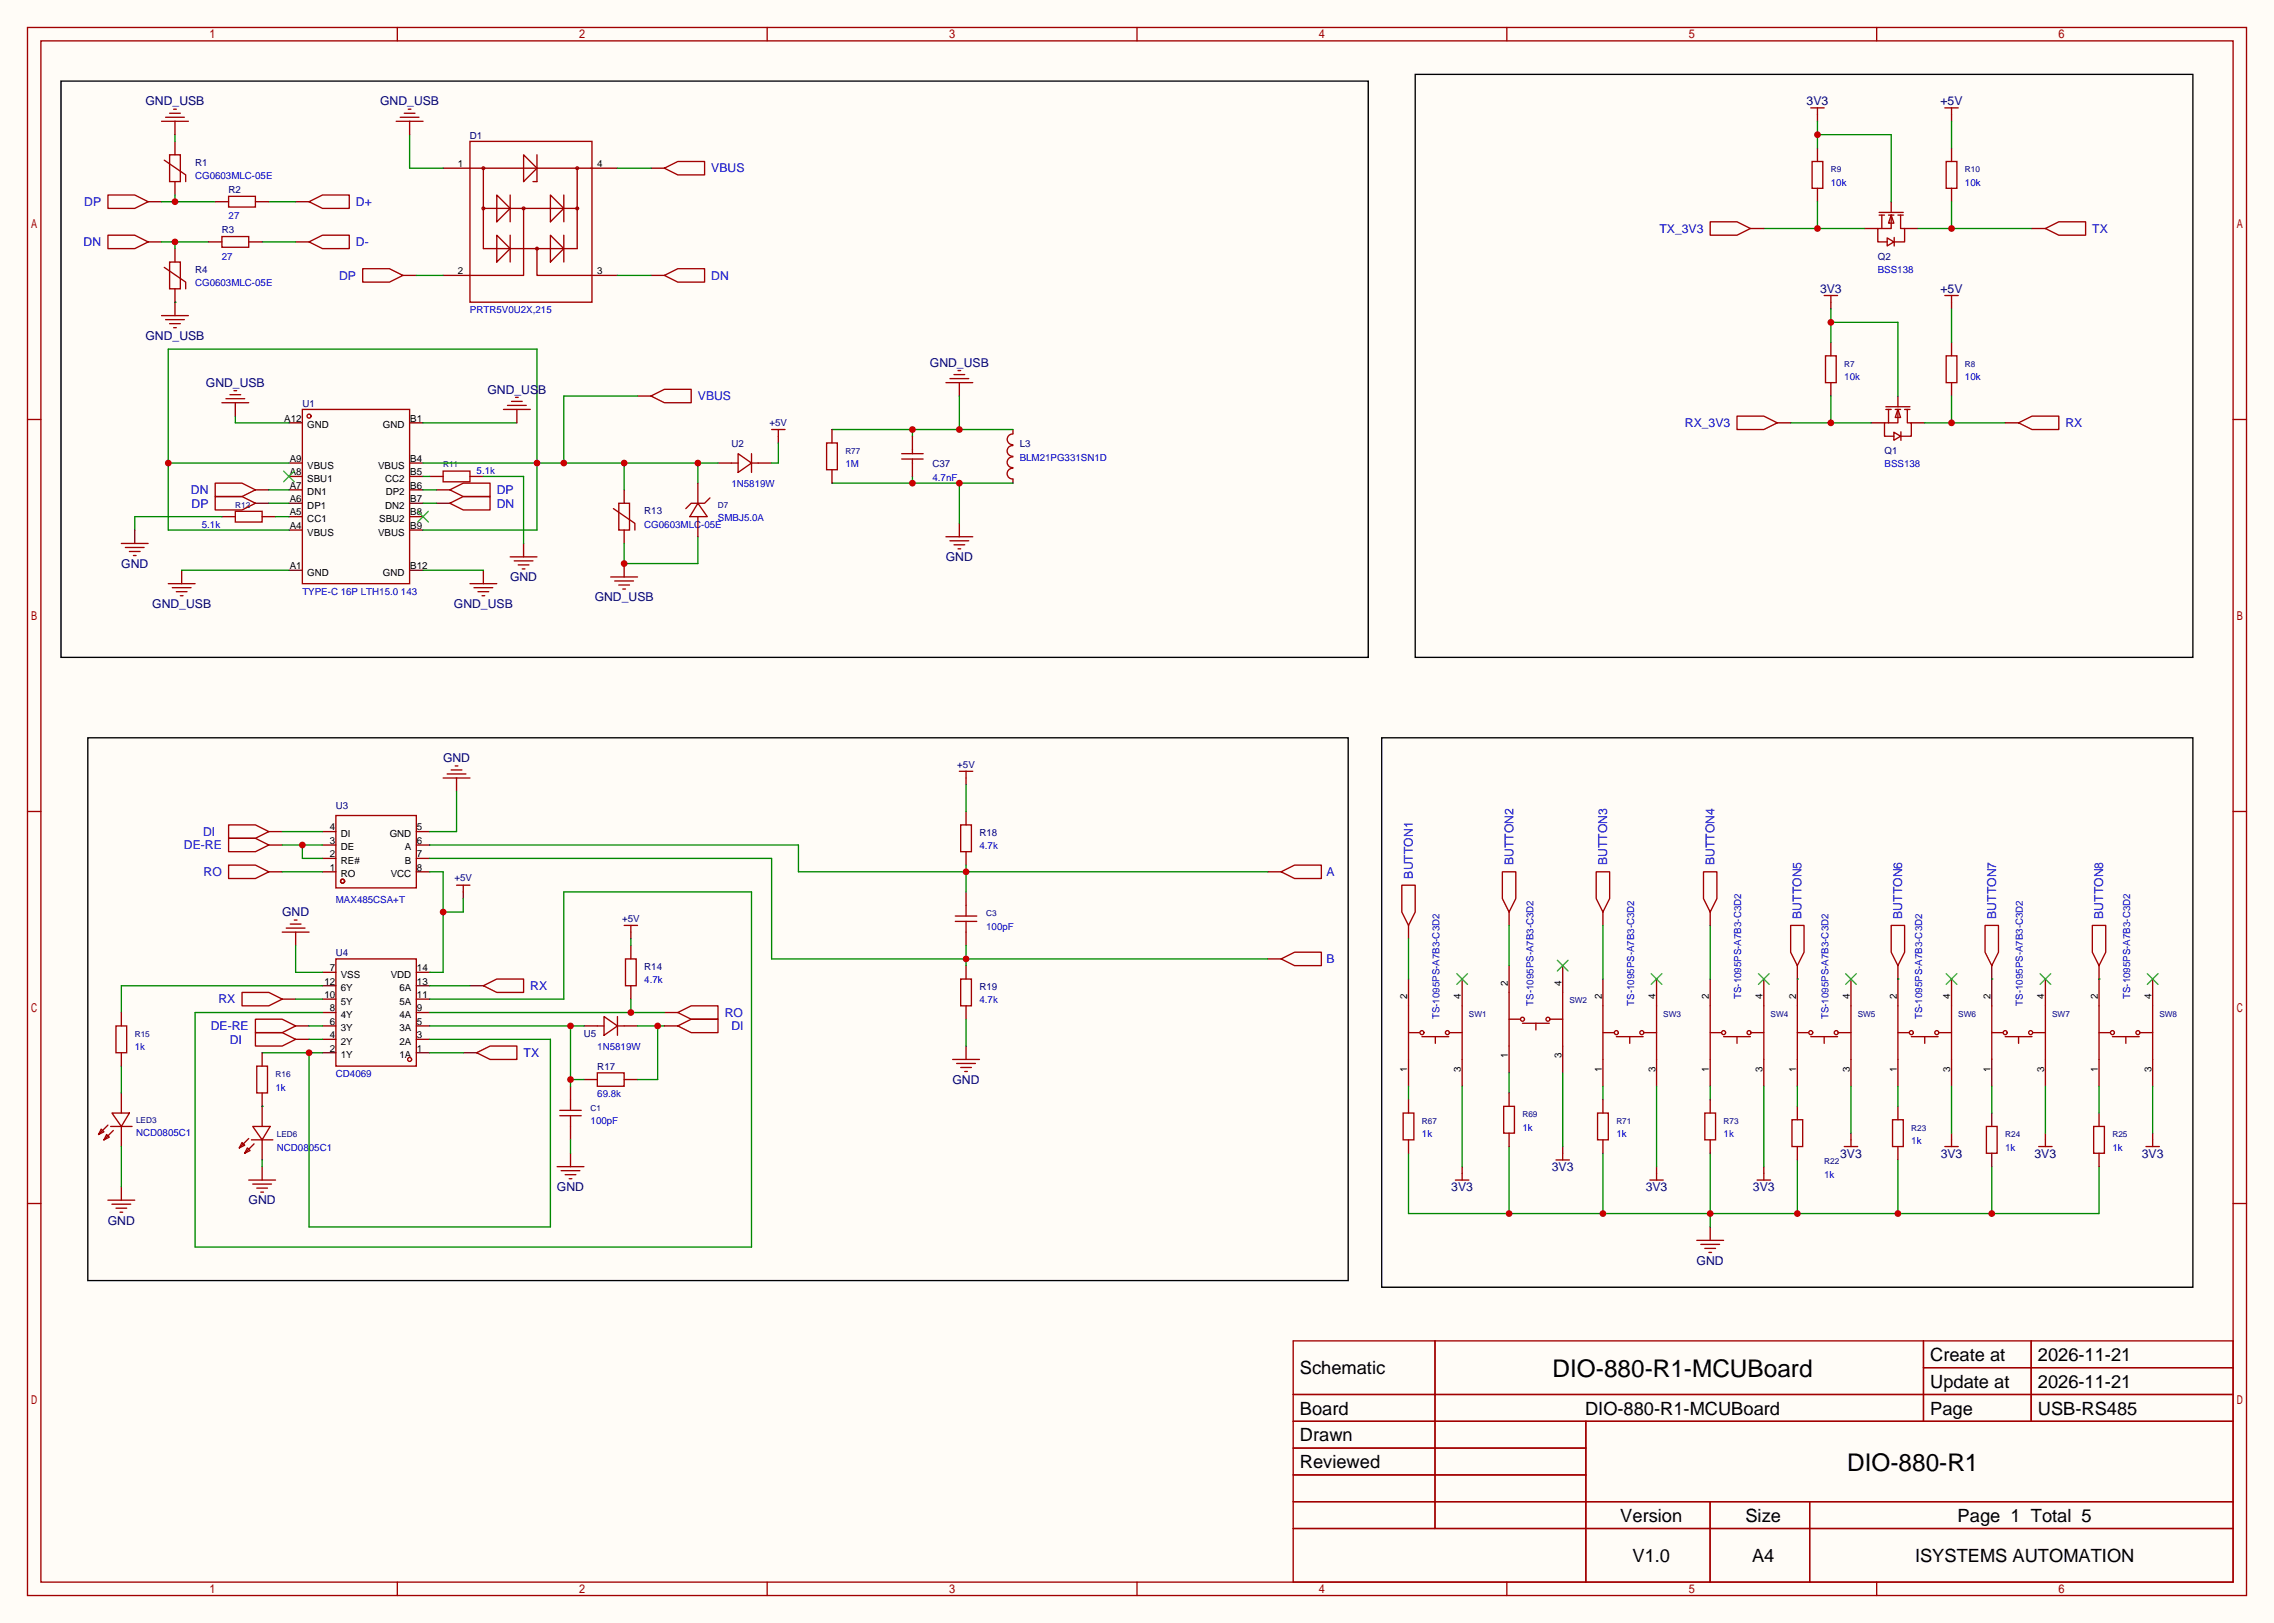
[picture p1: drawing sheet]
<svg xmlns="http://www.w3.org/2000/svg" width="431mm" height="308mm" viewBox="0 0 431 308" stroke-linecap="round" stroke-linejoin="round" font-family="sans-serif">
<defs><g id="words">
<g font-size="4.6">
<text x="294.1" y="261.1">DIO-880-R1-MCUBoard</text>
<text x="349.9" y="278.8">DIO-880-R1</text>
</g>
<g font-size="3.5">
<text x="365.7" y="257.9">Create at</text>
<text x="386.1" y="257.9">2026-11-21</text>
<text x="246.3" y="260.5">Schematic</text>
<text x="365.7" y="263">Update at</text>
<text x="386.1" y="263">2026-11-21</text>
<text x="246.3" y="268.1">Board</text>
<text x="300.3" y="268.1">DIO-880-R1-MCUBoard</text>
<text x="365.7" y="268.1">Page</text>
<text x="386.1" y="268.1">USB-RS485</text>
<text x="246.3" y="273.2">Drawn</text>
<text x="246.3" y="278.3">Reviewed</text>
<text x="307" y="288.4">Version</text>
<text x="330.7" y="288.4">Size</text>
<text x="370.9" y="288.4">Page 1 Total 5</text>
<text x="309.3" y="296">V1.0</text>
<text x="331.9" y="296">A4</text>
<text x="362.8" y="296">ISYSTEMS AUTOMATION</text>
</g>
<g font-size="2.3" fill="#000080">
<text x="27.6" y="20">GND_USB</text>
<text x="72" y="20">GND_USB</text>
<text x="342.2" y="20">3V3</text>
<text x="367.6" y="20">+5V</text>
<text x="344.8" y="55.5">3V3</text>
<text x="367.6" y="55.5">+5V</text>
<text x="27.6" y="64.4">GND_USB</text>
<text x="176.2" y="69.5">GND_USB</text>
<text x="39" y="73.3">GND_USB</text>
<text x="92.3" y="74.6">GND_USB</text>
<text x="23" y="107.6">GND</text>
<text x="179.2" y="106.3">GND</text>
<text x="96.6" y="110.2">GND</text>
<text x="112.7" y="114">GND_USB</text>
<text x="28.8" y="115.2">GND_USB</text>
<text x="86" y="115.2">GND_USB</text>
<text x="83.9" y="144.4">GND</text>
<text x="53.4" y="173.7">GND</text>
<text x="180.4" y="205.4">GND</text>
<text x="294" y="221.9">3V3</text>
<text x="348.6" y="219.4">3V3</text>
<text x="367.6" y="219.4">3V3</text>
<text x="385.4" y="219.4">3V3</text>
<text x="405.7" y="219.4">3V3</text>
<text x="105.5" y="225.7">GND</text>
<text x="274.9" y="225.7">3V3</text>
<text x="311.8" y="225.7">3V3</text>
<text x="332.1" y="225.7">3V3</text>
<text x="20.4" y="232.1">GND</text>
<text x="47.1" y="228.3">GND</text>
<text x="321.4" y="239.7">GND</text>
</g>
<g font-size="2.3" fill="#00f">
<text x="134.7" y="32.7">VBUS</text>
<text x="16" y="39">DP</text>
<text x="67.4" y="39">D+</text>
<text x="15.8" y="46.7">DN</text>
<text x="67.4" y="46.7">D-</text>
<text x="314.4" y="44.1">TX_3V3</text>
<text x="396.4" y="44.1">TX</text>
<text x="64.2" y="53">DP</text>
<text x="134.7" y="53">DN</text>
<text x="132.2" y="75.9">VBUS</text>
<text x="319.2" y="80.9">RX_3V3</text>
<text x="391.3" y="80.9">RX</text>
<text x="36.2" y="93.6">DN</text>
<text x="94.1" y="93.6">DP</text>
<text x="36.3" y="96.2">DP</text>
<text x="94.1" y="96.2">DN</text>
<text x="34.9" y="161">DE-RE</text>
<text x="38.5" y="158.4">DI</text>
<text x="38.6" y="166">RO</text>
<text x="251.3" y="166">A</text>
<text x="267.6" y="166.5" transform="rotate(-90 267.6 166.5)">BUTTON1</text>
<text x="286.7" y="164" transform="rotate(-90 286.7 164)">BUTTON2</text>
<text x="304.5" y="164" transform="rotate(-90 304.5 164)">BUTTON3</text>
<text x="324.8" y="164" transform="rotate(-90 324.8 164)">BUTTON4</text>
<text x="341.3" y="174.1" transform="rotate(-90 341.3 174.1)">BUTTON5</text>
<text x="360.3" y="174.1" transform="rotate(-90 360.3 174.1)">BUTTON6</text>
<text x="378.1" y="174.1" transform="rotate(-90 378.1 174.1)">BUTTON7</text>
<text x="398.4" y="174.1" transform="rotate(-90 398.4 174.1)">BUTTON8</text>
<text x="251.3" y="182.5">B</text>
<text x="41.4" y="190.2">RX</text>
<text x="100.5" y="187.6">RX</text>
<text x="39.9" y="195.2">DE-RE</text>
<text x="43.5" y="197.8">DI</text>
<text x="137.3" y="192.7">RO</text>
<text x="138.6" y="195.2">DI</text>
<text x="99.2" y="200.3">TX</text>
</g>
<g font-size="1.8" fill="#000080">
<text x="89" y="26.3">D1</text>
<text x="37" y="31.4">R1</text>
<text x="43.3" y="36.5">R2</text>
<text x="42" y="44.1">R3</text>
<text x="37" y="51.7">R4</text>
<text x="355.7" y="49.2">Q2</text>
<text x="57.3" y="77.1">U1</text>
<text x="145.8" y="80.7">+5V</text>
<text x="138.6" y="84.8">U2</text>
<text x="176.7" y="88.6">C37</text>
<text x="193.2" y="84.8">L3</text>
<text x="357" y="86">Q1</text>
<text x="122" y="97.5">R13</text>
<text x="181.3" y="145.5">+5V</text>
<text x="63.6" y="153.3">U3</text>
<text x="185.5" y="158.4">R18</text>
<text x="86.1" y="167.1">+5V</text>
<text x="117.8" y="174.7">+5V</text>
<text x="63.6" y="181.3">U4</text>
<text x="122" y="183.8">R14</text>
<text x="185.5" y="187.6">R19</text>
<text x="110.6" y="196.5">U5</text>
<text x="113.2" y="202.9">R17</text>
</g>
<g font-size="1.8" fill="#00f">
<text x="37" y="34">CG0603MLC-05E</text>
<text x="346.8" y="35.2">10k</text>
<text x="372.2" y="35.2">10k</text>
<text x="43.3" y="41.6">27</text>
<text x="42" y="49.2">27</text>
<text x="355.7" y="51.7">BSS138</text>
<text x="37" y="54.3">CG0603MLC-05E</text>
<text x="89" y="59.4">PRTR5V0U2X,215</text>
<text x="349.4" y="72.1">10k</text>
<text x="372.2" y="72.1">10k</text>
<text x="90.3" y="89.8">5.1k</text>
<text x="160.1" y="88.6">1M</text>
<text x="193.2" y="87.3">BLM21PG331SN1D</text>
<text x="357" y="88.6">BSS138</text>
<text x="138.6" y="92.4">1N5819W</text>
<text x="176.7" y="91.1">4.7nF</text>
<text x="38.2" y="100">5.1k</text>
<text x="122" y="100">CG0603MLC-05E</text>
<text x="136" y="98.7">SMBJ5.0A</text>
<text x="57.3" y="112.7">TYPE-C 16P LTH15.0 143</text>
<text x="185.5" y="161">4.7k</text>
<text x="63.6" y="171.1">MAX485CSA+T</text>
<text x="186.8" y="176.2">100pF</text>
<text x="122" y="186.4">4.7k</text>
<text x="185.5" y="190.2">4.7k</text>
<text x="290.5" y="190.6" transform="rotate(-90 290.5 190.6)">TS-1095PS-A7B3-C3D2</text>
<text x="309.5" y="190.6" transform="rotate(-90 309.5 190.6)">TS-1095PS-A7B3-C3D2</text>
<text x="329.9" y="189.4" transform="rotate(-90 329.9 189.4)">TS-1095PS-A7B3-C3D2</text>
<text x="383.2" y="190.6" transform="rotate(-90 383.2 190.6)">TS-1095PS-A7B3-C3D2</text>
<text x="403.5" y="189.4" transform="rotate(-90 403.5 189.4)">TS-1095PS-A7B3-C3D2</text>
<text x="272.7" y="193.2" transform="rotate(-90 272.7 193.2)">TS-1095PS-A7B3-C3D2</text>
<text x="346.4" y="193.2" transform="rotate(-90 346.4 193.2)">TS-1095PS-A7B3-C3D2</text>
<text x="364.2" y="193.2" transform="rotate(-90 364.2 193.2)">TS-1095PS-A7B3-C3D2</text>
<text x="25.5" y="199.1">1k</text>
<text x="113.2" y="199.1">1N5819W</text>
<text x="52.2" y="206.7">1k</text>
<text x="63.6" y="204.1">CD4069</text>
<text x="113.2" y="207.9">69.8k</text>
<text x="25.8" y="215.3">NCD0805C1</text>
<text x="111.9" y="213">100pF</text>
<text x="269.4" y="215.6">1k</text>
<text x="288.4" y="214.3">1k</text>
<text x="306.2" y="215.6">1k</text>
<text x="326.5" y="215.6">1k</text>
<text x="52.5" y="218.1">NCD0805C1</text>
<text x="362.1" y="216.8">1k</text>
<text x="379.9" y="218.1">1k</text>
<text x="400.2" y="218.1">1k</text>
<text x="345.6" y="223.2">1k</text>
</g>
<g font-size="1.8">
<text x="86.7" y="31.6">1</text>
<text x="113.2" y="31.6">4</text>
<text x="86.7" y="52">2</text>
<text x="113.2" y="52">3</text>
<text x="53.9" y="79.9">A12</text>
<text x="58.2" y="81.2">GND</text>
<text x="72.6" y="81.2">GND</text>
<text x="77.7" y="79.9">B1</text>
<text x="54.9" y="87.5">A9</text>
<text x="58.2" y="88.8">VBUS</text>
<text x="71.6" y="88.8">VBUS</text>
<text x="77.7" y="87.5">B4</text>
<text x="54.9" y="90.1">A8</text>
<text x="54.9" y="92.6">A7</text>
<text x="54.9" y="95.1">A6</text>
<text x="58.2" y="91.3">SBU1</text>
<text x="58.2" y="93.9">DN1</text>
<text x="73" y="91.3">CC2</text>
<text x="73.1" y="93.9">DP2</text>
<text x="77.7" y="95.1">B7</text>
<text x="77.7" y="92.6">B6</text>
<text x="77.7" y="90.1">B5</text>
<text x="54.9" y="97.7">A5</text>
<text x="54.9" y="100.2">A4</text>
<text x="58.2" y="96.4">DP1</text>
<text x="58.2" y="99">CC1</text>
<text x="58.2" y="101.5">VBUS</text>
<text x="71.6" y="101.5">VBUS</text>
<text x="71.8" y="99">SBU2</text>
<text x="73" y="96.4">DN2</text>
<text x="77.7" y="100.2">B9</text>
<text x="77.7" y="97.7">B8</text>
<text x="54.9" y="107.8">A1</text>
<text x="77.7" y="107.8">B12</text>
<text x="58.2" y="109.1">GND</text>
<text x="72.6" y="109.1">GND</text>
<text x="62.5" y="159.9">3</text>
<text x="62.5" y="157.4">4</text>
<text x="64.6" y="161.2">DE</text>
<text x="64.6" y="158.6">DI</text>
<text x="73.8" y="158.6">GND</text>
<text x="76.7" y="161.2">A</text>
<text x="79" y="157.4">5</text>
<text x="79" y="159.9">6</text>
<text x="62.5" y="165">1</text>
<text x="62.5" y="162.5">2</text>
<text x="64.6" y="166.3">RO</text>
<text x="64.6" y="163.7">RE#</text>
<text x="74" y="166.3">VCC</text>
<text x="76.7" y="163.7">B</text>
<text x="79" y="162.5">7</text>
<text x="79" y="165">8</text>
<text x="62.5" y="184">7</text>
<text x="64.6" y="185.3">VSS</text>
<text x="74" y="185.3">VDD</text>
<text x="79" y="184">14</text>
<text x="61.4" y="186.6">12</text>
<text x="61.4" y="189.1">10</text>
<text x="62.5" y="191.7">8</text>
<text x="64.6" y="187.9">6Y</text>
<text x="64.6" y="190.4">5Y</text>
<text x="75.7" y="187.9">6A</text>
<text x="75.7" y="190.4">5A</text>
<text x="79" y="186.6">13</text>
<text x="79" y="189.1">11</text>
<text x="79" y="191.7">9</text>
<text x="266.6" y="189.4" transform="rotate(-90 266.6 189.4)">2</text>
<text x="276.8" y="189.4" transform="rotate(-90 276.8 189.4)">4</text>
<text x="285.6" y="186.8" transform="rotate(-90 285.6 186.8)">2</text>
<text x="295.8" y="186.8" transform="rotate(-90 295.8 186.8)">4</text>
<text x="303.4" y="189.4" transform="rotate(-90 303.4 189.4)">2</text>
<text x="313.6" y="189.4" transform="rotate(-90 313.6 189.4)">4</text>
<text x="323.7" y="189.4" transform="rotate(-90 323.7 189.4)">2</text>
<text x="333.9" y="189.4" transform="rotate(-90 333.9 189.4)">4</text>
<text x="340.3" y="189.4" transform="rotate(-90 340.3 189.4)">2</text>
<text x="350.4" y="189.4" transform="rotate(-90 350.4 189.4)">4</text>
<text x="359.3" y="189.4" transform="rotate(-90 359.3 189.4)">2</text>
<text x="369.5" y="189.4" transform="rotate(-90 369.5 189.4)">4</text>
<text x="377.1" y="189.4" transform="rotate(-90 377.1 189.4)">2</text>
<text x="387.2" y="189.4" transform="rotate(-90 387.2 189.4)">4</text>
<text x="397.4" y="189.4" transform="rotate(-90 397.4 189.4)">2</text>
<text x="407.6" y="189.4" transform="rotate(-90 407.6 189.4)">4</text>
<text x="62.5" y="194.2">6</text>
<text x="62.5" y="196.7">4</text>
<text x="64.6" y="192.9">4Y</text>
<text x="64.6" y="195.5">3Y</text>
<text x="75.7" y="192.9">4A</text>
<text x="75.7" y="195.5">3A</text>
<text x="79" y="194.2">5</text>
<text x="79" y="196.7">3</text>
<text x="62.5" y="199.3">2</text>
<text x="64.6" y="198">2Y</text>
<text x="64.6" y="200.6">1Y</text>
<text x="75.7" y="198">2A</text>
<text x="75.7" y="200.6">1A</text>
<text x="79" y="199.3">1</text>
<text x="266.6" y="203.1" transform="rotate(-90 266.6 203.1)">1</text>
<text x="276.8" y="203.1" transform="rotate(-90 276.8 203.1)">3</text>
<text x="285.6" y="200.5" transform="rotate(-90 285.6 200.5)">1</text>
<text x="295.8" y="200.5" transform="rotate(-90 295.8 200.5)">3</text>
<text x="303.4" y="203.1" transform="rotate(-90 303.4 203.1)">1</text>
<text x="313.6" y="203.1" transform="rotate(-90 313.6 203.1)">3</text>
<text x="323.7" y="203.1" transform="rotate(-90 323.7 203.1)">1</text>
<text x="333.9" y="203.1" transform="rotate(-90 333.9 203.1)">3</text>
<text x="340.3" y="203.1" transform="rotate(-90 340.3 203.1)">1</text>
<text x="350.4" y="203.1" transform="rotate(-90 350.4 203.1)">3</text>
<text x="359.3" y="203.1" transform="rotate(-90 359.3 203.1)">1</text>
<text x="369.5" y="203.1" transform="rotate(-90 369.5 203.1)">3</text>
<text x="377.1" y="203.1" transform="rotate(-90 377.1 203.1)">1</text>
<text x="387.2" y="203.1" transform="rotate(-90 387.2 203.1)">3</text>
<text x="397.4" y="203.1" transform="rotate(-90 397.4 203.1)">1</text>
<text x="407.6" y="203.1" transform="rotate(-90 407.6 203.1)">3</text>
</g>
<g font-size="1.6" fill="#000080">
<text x="346.8" y="32.7">R9</text>
<text x="372.2" y="32.7">R10</text>
<text x="349.4" y="69.5">R7</text>
<text x="372.2" y="69.5">R8</text>
<text x="83.9" y="88.6">R11</text>
<text x="160.1" y="86">R77</text>
<text x="44.6" y="96.2">R12</text>
<text x="136" y="96.2">D7</text>
<text x="186.8" y="173.7">C3</text>
<text x="297.3" y="190.2">SW2</text>
<text x="25.5" y="196.5">R15</text>
<text x="278.3" y="192.7">SW1</text>
<text x="315.1" y="192.7">SW3</text>
<text x="335.4" y="192.7">SW4</text>
<text x="351.9" y="192.7">SW5</text>
<text x="371" y="192.7">SW6</text>
<text x="388.7" y="192.7">SW7</text>
<text x="409.1" y="192.7">SW8</text>
<text x="52.2" y="204.1">R16</text>
<text x="25.8" y="212.8">LED3</text>
<text x="52.5" y="215.6">LED6</text>
<text x="111.9" y="210.5">C1</text>
<text x="269.4" y="213">R67</text>
<text x="288.4" y="211.8">R69</text>
<text x="306.2" y="213">R71</text>
<text x="326.5" y="213">R73</text>
<text x="362.1" y="214.3">R23</text>
<text x="379.9" y="215.6">R24</text>
<text x="400.2" y="215.6">R25</text>
<text x="345.6" y="220.6">R22</text>
</g>
</g></defs>
<path d="M0 0h430.8v307.6h-430.8z" fill="#fffcf7"/>
<g fill="none" stroke="#a10000" stroke-width=".25">
<path d="M5.2 5.2h420.4v297.2h-420.4zM7.7 7.7h415.3v292.1h-415.3zM75.3 5.2v2.5M145.3 5.2v2.5M215.4 5.2v2.5M285.5 5.2v2.5M355.5 5.2v2.5M5.2 79.5h2.5M423 79.5h2.6M5.2 153.8h2.5M63.6 154.6h15.3v13.7h-15.3zM182 156.3h2v5.1h-2z"/>
<path d="M423 153.8h2.6M86.5 167.8h2.5M87.8 167.8v1.2M242.7 165.2l2.5-1.2h5.1v2.5h-5.1zM63.6 181.7h15.3v20.4h-15.3zM90.3 199.5l2.5-1.3h5.1v2.6h-5.1zM91.6 186.8l2.5-1.3h5.1v2.6h-5.1zM113.2 194.4h1.2M114.4 192.7l2.6 1.7-2.6 1.8zM117 192.7v3.5M117 194.4h1.2M118.5 181.7h2v5.1h-2z"/>
<path d="M182 185.5h2v5.1h-2zM242.7 181.7l2.5-1.2h5.1v2.5h-5.1zM19.2 214l.5 .5-1 .5zM20.2 215l.5 .5-1 .5zM20.4 213.2l-1.7 1.8M21 213.5h4M21.2 210.9h3.3l-1.5 2.6zM21.5 214.2l-1.8 1.8M45.8 216.5l.6 .5-1.1 .6zM46.9 217.6l.5 .5-1 .5zM47.1 215.8l-1.8 1.8M47.6 216h4.1"/>
<path d="M47.9 213.5h3.3l-1.5 2.5zM48.1 216.8l-1.7 1.8M106 211.5h4.1M106 210.4h4.1M108.1 208.4v2M108.1 211.5v2M113.2 203.3h5v2.6h-5zM5.2 228.1h2.5M423 228.1h2.6M245 254.1h178v45.7h-178zM271.8 254.1v35.6M364.4 254.1v15.3"/>
<path d="M364.4 259.2h58.6M384.8 254.1v15.3M245 264.3h178M245 269.4h178M245 274.4h55.4M245 279.5h55.4M300.4 269.4v30.4M75.3 299.8v2.6M145.3 299.8v2.6M215.4 299.8v2.6M245 284.6h178M245 289.7h178"/>
<path d="M285.5 299.8v2.6M324 284.6v15.2M342.8 284.6v15.2M355.5 299.8v2.6"/>
<circle cx="64.9" cy="167" r=".38"/>
<circle cx="77.6" cy="200.8" r=".38"/>
</g>
<path d="M268.1 14.1h147.3v110.5h-147.3z" fill="none" stroke="#000" stroke-width=".25"/>
<g fill="none" stroke="#870000" stroke-width=".25">
<path d="M61.1 157.6h2.5M78.9 157.6h2.5M183 153.8v2.5M61.1 165.2h2.5M61.1 162.7h2.5M61.1 160.1h2.5M78.9 165.2h2.5M78.9 162.7h2.5M78.9 160.1h2.5M87.8 169v1.3M119.5 179.2v2.5M183 161.4v2.6"/>
<path d="M240.2 165.2h2.5M61.1 184.3h2.5M61.1 186.8h2.5M61.1 189.4h2.5M61.1 191.9h2.5M61.1 194.4h2.5M61.1 197h2.5M61.1 199.5h2.5M78.9 184.3h2.5M78.9 186.8h2.5M78.9 189.4h2.5M78.9 191.9h2.5"/>
<path d="M78.9 194.4h2.5M78.9 197h2.5M78.9 199.5h2.5M87.8 199.5h2.5M89 186.8h2.6M110.6 194.4h2.6M118.2 194.4h2.6M119.5 186.8v2.6M183 183v2.5M183 190.6v2.6M240.2 181.7h2.5M23 207.1v3.8"/>
<path d="M23 213.5v3.8M49.7 209.7v3.8M49.7 216v3.8M108.1 205.9v2.5M108.1 213.5v2.5M110.6 204.6h2.6M118.2 204.6h2.6"/>
</g>
<path d="M81.4 165.2h2.5v19.1h-2.5M87.8 170.3v2.5h-3.9M81.4 199.5h6.4M81.4 186.8h7.6" fill="none" stroke="#008700" stroke-width=".25"/>
<circle cx="83.9" cy="172.8" r=".63" fill="#c00"/>
<path d="M81.4 194.4h29.2M108.1 194.4v11.5M108.1 204.6h2.5" fill="none" stroke="#008700" stroke-width=".25"/>
<g fill="#c00">
<circle cx="108.1" cy="194.4" r=".63"/>
<circle cx="108.1" cy="204.6" r=".63"/>
</g>
<path d="M120.8 194.4h5.1M124.6 194.4v10.2h-3.8" fill="none" stroke="#008700" stroke-width=".25"/>
<circle cx="124.6" cy="194.4" r=".63" fill="#c00"/>
<path d="M50.9 157.6h2.6M183 147.4v1.3M50.9 165.2h2.6M50.9 160.1h2.6M183 169v2.6M183 176.7v2.5M183 198.2v2.6" fill="none" stroke="#870000" stroke-width=".25"/>
<g fill="none" stroke="#a10000" stroke-width=".25">
<path d="M43.3 156.3h5.1l2.5 1.3-2.5 1.3h-5.1zM43.3 158.9h5.1l2.5 1.2-2.5 1.3h-5.1zM181.7 146.2h2.6M183 146.2v1.2M43.3 164h5.1l2.5 1.2-2.5 1.3h-5.1zM181 174.6h4M181 173.6h4M183 171.6v2M183 174.6v2.1M180.5 200.8h5M181.2 201.5h3.6M182 202.3h2"/>
<path d="M182.8 203.1h.5"/>
</g>
<path d="M53.5 160.1h7.6M57.3 160.1v2.6h3.8" fill="none" stroke="#008700" stroke-width=".25"/>
<circle cx="57.3" cy="160.1" r=".63" fill="#c00"/>
<path d="M53.5 157.6h7.6M183 148.7v5.1M53.5 165.2h7.6M81.4 191.9h44.5M119.5 189.4v2.5" fill="none" stroke="#008700" stroke-width=".25"/>
<path d="M125.9 194.4h2.5M125.9 191.9h2.5" fill="none" stroke="#870000" stroke-width=".25"/>
<path d="M128.4 194.4l2.5-1.2h5.1v2.5h-5.1zM128.4 191.9l2.5-1.3h5.1v2.6h-5.1z" fill="none" stroke="#a10000" stroke-width=".25"/>
<circle cx="119.5" cy="191.9" r=".63" fill="#c00"/>
<path d="M119.5 176.7v1.2" fill="none" stroke="#870000" stroke-width=".25"/>
<path d="M118.2 175.4h2.6M119.5 175.4v1.3" fill="none" stroke="#a10000" stroke-width=".25"/>
<path d="M81.4 162.7h64.8v19h94M183 179.2v3.8M183 193.2v5" fill="none" stroke="#008700" stroke-width=".25"/>
<circle cx="183" cy="181.7" r=".63" fill="#c00"/>
<path d="M119.5 177.9v1.3M49.7 199.5h11.4M56 189.4h5.1M61.1 186.8h-38.1v5.1M81.4 189.4h25.4v-20.4h35.6v67.3h-105.4v-44.4h24.1M81.4 197h22.9v35.5h-45.8v-33M23 202.1v5M23 217.3v7.6M108.1 216v2.6" fill="none" stroke="#008700" stroke-width=".25"/>
<path d="M53.5 189.4h2.5M108.1 218.6v2.5M23 224.9v2.6" fill="none" stroke="#870000" stroke-width=".25"/>
<path d="M45.8 188.1h5.1l2.6 1.3-2.6 1.2h-5.1zM20.4 227.5h5.1M21.2 228.2h3.6M22 229h2M22.7 229.7h.5M105.5 221.1h5.1M106.3 221.9h3.6M107.1 222.6h2M107.8 223.4h.5" fill="none" stroke="#a10000" stroke-width=".25"/>
<circle cx="58.5" cy="199.5" r=".63" fill="#c00"/>
<g fill="none" stroke="#870000" stroke-width=".25">
<path d="M33.1 26.8v2.5M33.1 34.4v2.6M83.9 31.9h5.1M111.9 31.9h5.1M33.1 47.1v2.6M33.1 54.7v2.6M83.9 52.2h5.1M111.9 52.2h5.1M120.8 75.1h2.5M42 97.9h2.6M49.7 97.9h2.5M54.7 80.1h2.6"/>
<path d="M54.7 87.8h2.6M54.7 90.3h2.6M54.7 92.8h2.6M54.7 95.4h2.6M54.7 97.9h2.6M77.6 80.1h2.5M77.6 87.8h2.5M77.6 90.3h2.5M77.6 92.8h2.5M77.6 95.4h2.5M77.6 97.9h2.5M81.4 90.3h2.5"/>
<path d="M89 90.3h2.6M118.2 92.8v2.6M136 87.8h2.6M143.6 87.8h2.6M147.4 82.7v1.2M54.7 100.5h2.6M54.7 108.1h2.6M77.6 100.5h2.5M77.6 108.1h2.5M118.2 100.5v2.5M86.5 147.4v2.6M56 176.7v2.5"/>
<path d="M56 197h2.5M56 194.4h2.5M49.7 221.1v2.5"/>
</g>
<g fill="none" stroke="#a10000" stroke-width=".25">
<path d="M31.1 30.4l4.1 2.7v1.3M32.1 29.3h2.1v5.1h-2.1zM89 26.8h23.1v30.5h-23.1zM89 31.9h22.9M91.6 39.5h17.7M91.6 31.9v15.2h17.7v-15.2M94.1 37l2.5 2.5-2.5 2.5zM96.6 37v5M99.2 29.3l2.5 2.6-2.5 2.5zM99.2 39.5v12.7h-10.2M101.7 29.3v5.1h-.7M104.3 37l2.5 2.5-2.5 2.5z"/>
<path d="M106.8 37v5M31.1 50.7l4.1 2.8v1.2M32.1 49.7h2.1v5h-2.1zM94.1 44.6l2.5 2.5-2.5 2.6zM96.6 44.6v5.1M101.7 47.1v5.1h10.2M104.3 44.6l2.5 2.5-2.5 2.6zM106.8 44.6v5.1M57.3 77.6h20.3v33h-20.3zM123.3 75.1l2.6-1.3h5v2.5h-5zM44.6 96.9h5.1v2h-5.1zM83.9 89.3h5.1v2h-5.1z"/>
<path d="M116.2 96.4l4.1 2.8v1.3M117.2 95.4h2.1v5.1h-2.1zM138.6 87.8h1.2M139.8 86l2.6 1.8-2.6 1.7zM142.4 86v3.5M142.4 87.8h1.2M146.2 81.4h2.5M147.4 81.4v1.3M83.9 147.4h5.1M84.7 146.7h3.6M85.5 145.9h2M86.2 145.2h.5"/>
<path d="M53.5 176.7h5M54.2 175.9h3.6M55 175.1h2M55.8 174.4h.5M48.4 195.7h5.1l2.5 1.3-2.5 1.2h-5.1zM48.4 193.2h5.1l2.5 1.2-2.5 1.3h-5.1zM47.1 223.6h5.1M47.9 224.4h3.5M48.6 225.2h2.1M49.4 225.9h.5"/>
<circle cx="91.6" cy="31.9" r=".25"/>
<circle cx="91.6" cy="39.5" r=".25"/>
<circle cx="99.2" cy="39.5" r=".25"/>
<circle cx="109.3" cy="31.9" r=".25"/>
<circle cx="109.3" cy="39.5" r=".25"/>
<circle cx="101.7" cy="47.1" r=".25"/>
<circle cx="58.5" cy="78.9" r=".38"/>
</g>
<path d="M120.8 75.1h-14v12.7M31.9 87.8h22.8M80.1 87.8h55.9M118.2 87.8v5M132.2 87.8v3.8M147.4 83.9v3.9h-1.2M54.7 100.5h-22.8v-34.3h69.8v34.3h-21.6M86.5 150v7.6h-5.1M56 179.2v5.1h5.1M58.5 197h2.6M58.5 194.4h2.6M49.7 219.8v1.3" fill="none" stroke="#008700" stroke-width=".25"/>
<path d="M16.6 139.8h238.8v102.9h-238.8z" fill="none" stroke="#000" stroke-width=".25"/>
<path d="M53.7 89.3l2.1 2M55.8 89.3l-2.1 2M79.1 96.9l2.1 2M81.2 96.9l-2.1 2" fill="none" stroke="#3c3" stroke-width=".25"/>
<g fill="#c00">
<circle cx="106.8" cy="87.8" r=".63"/>
<circle cx="118.2" cy="87.8" r=".63"/>
<circle cx="132.2" cy="87.8" r=".63"/>
<circle cx="101.7" cy="87.8" r=".63"/>
<circle cx="31.9" cy="87.8" r=".63"/>
</g>
<g fill="none" stroke="#008700" stroke-width=".25">
<path d="M30.6 38.2h10.2M33.1 37v1.2M50.9 38.2h5.1M49.7 45.8h6.3M44.6 78.9v1.2h10.1M50.9 92.8h3.8M50.9 95.4h3.8M52.2 97.9h2.5M80.1 90.3h1.3M80.1 80.1h17.8M80.1 92.8h2.6M80.1 95.4h2.6"/>
<path d="M80.1 108.1h11.5M132.2 101.7v5.1h-14v-3.8"/>
</g>
<path d="M28.1 38.2h2.5M56 38.2h2.5M28.1 45.8h2.5M56 45.8h2.5M48.4 92.8h2.5M48.4 95.4h2.5M82.7 92.8h2.5M82.7 95.4h2.5M91.6 108.1v2.5" fill="none" stroke="#870000" stroke-width=".25"/>
<path d="M20.4 37h5.1l2.6 1.2-2.6 1.3h-5.1zM58.5 38.2l2.6-1.2h5.1v2.5h-5.1zM20.4 44.6h5.1l2.6 1.2-2.6 1.3h-5.1zM58.5 45.8l2.6-1.2h5.1v2.5h-5.1zM40.8 91.6h5l2.6 1.2-2.6 1.3h-5zM40.8 94.1h5l2.6 1.3-2.6 1.2h-5zM85.2 92.8l2.6-1.2h5v2.5h-5zM85.2 95.4l2.6-1.3h5v2.5h-5zM89 110.6h5.1M89.8 111.4h3.5M90.6 112.1h2M91.3 112.9h.5" fill="none" stroke="#a10000" stroke-width=".25"/>
<circle cx="33.1" cy="38.2" r=".63" fill="#c00"/>
<path d="M30.6 45.8h8.9M33.1 45.8v1.3" fill="none" stroke="#008700" stroke-width=".25"/>
<circle cx="33.1" cy="45.8" r=".63" fill="#c00"/>
<path d="M33.1 25.5v1.3M77.6 25.5v6.4h6.3M117 31.9h6.3M78.9 52.2h5M117 52.2h6.3M346.8 75.1v5M339.2 80.1h15.3M49.7 209.7h.1" fill="none" stroke="#008700" stroke-width=".25"/>
<g fill="none" stroke="#870000" stroke-width=".25">
<path d="M40.8 38.2h2.5M48.4 38.2h2.5M123.3 31.9h2.6M344.3 28.1v2.5M344.3 35.7v2.5M358.3 38.2v2.1M369.7 28.1v2.5M369.7 35.7v2.5M39.5 45.8h2.5M47.1 45.8h2.6M76.3 52.2h2.6M123.3 52.2h2.6"/>
<path d="M353.2 43.3h2.5M360.8 43.3h2.5M346.8 64.9v2.5M346.8 72.5v2.6M359.5 75.1v2M369.7 64.9v2.5M369.7 72.5v2.6M354.5 80.1h2.5M362.1 80.1h2.5M266.8 175.4v2.5M23 191.9v2.5M23 199.5v2.6"/>
<path d="M49.7 199.5v2.6M266.8 185.5v5.1M277 185.5v5.1M340.5 183v7.6M350.6 185.5v5.1M359.5 183v2.5M377.3 183v2.5M397.6 183v2.5M49.7 207.1v2.6M266.8 200.8v5.1M277 200.8v5.1M340.5 200.8v5.1"/>
<path d="M350.6 200.8v5.1M277 221.1v1.3"/>
</g>
<g fill="none" stroke="#a10000" stroke-width=".25">
<path d="M43.3 37.2h5.1v2h-5.1zM125.9 31.9l2.5-1.3h5.1v2.5h-5.1zM343.3 30.6h2v5.1h-2zM368.7 30.6h2v5.1h-2zM42 44.8h5.1v2.1h-5.1zM68.7 50.9h5.1l2.5 1.3-2.5 1.3h-5.1zM125.9 52.2l2.5-1.3h5.1v2.6h-5.1zM356 40.8h1M356 40.3h4.6M356.5 40.8v2.5M357.5 45.1l1.3 .7-1.3 .8zM357.8 40.8h1"/>
<path d="M358.3 40.8v2.5h-2.6v2.5h1.8M358.3 40.8l.5 1.5h-1zM358.8 45v1.6M359.5 40.8h1.1M360 40.8v2.5h.8v2.5h-2M345.8 67.4h2.1v5.1h-2.1zM357.3 77.6h1M357.3 77.1h4.5M357.8 77.6v2.5M359 77.6h1M359.5 77.6v2.5h-2.5v2.6h1.8M359.5 77.6l.5 1.5h-1z"/>
<path d="M360.8 77.6h1M361.3 77.6v2.5h.8v2.6h-2.1M368.7 67.4h2v5.1h-2zM358.8 81.9l1.2 .8-1.2 .7zM360.1 81.8v1.7M265.6 167.8h2.5v5l-1.3 2.6-1.2-2.6zM339.2 175.4h2.6v5.1l-1.3 2.5-1.3-2.5zM358.3 175.4h2.5v5.1l-1.3 2.5-1.2-2.5zM376 175.4h2.6v5.1l-1.3 2.5-1.3-2.5zM396.4 175.4h2.5v5.1l-1.3 2.5-1.2-2.5zM22 194.4h2v5.1h-2zM266.8 195.7h2.1"/>
<path d="M266.8 190.6v10.2M269.4 196.5h5M271.9 196.5v1.2M274.7 195.7h2.3M277 190.6v10.2M340.5 190.6v10.2M340.5 195.7h2M343 196.5h5.1M345.6 196.5v1.2M348.4 195.7h2.2M350.6 190.6v10.2M48.6 202.1h2.1v5h-2.1z"/>
<path d="M275.7 223.6h2.6M277 222.4v1.2"/>
<circle cx="269.4" cy="195.7" r=".38"/>
<circle cx="274.2" cy="195.7" r=".38"/>
<circle cx="343" cy="195.7" r=".38"/>
<circle cx="347.9" cy="195.7" r=".38"/>
</g>
<path d="M11.6 15.4h247.6v109.2h-247.6zM261.7 139.8h153.7v104.2h-153.7z" fill="none" stroke="#000" stroke-width=".25"/>
<path d="M276 184.5l2 2.1M278 184.5l-2 2.1M349.6 184.5l2.1 2.1M351.7 184.5l-2.1 2.1" fill="none" stroke="#3c3" stroke-width=".25"/>
<circle cx="346.8" cy="80.1" r=".63" fill="#c00"/>
<path d="M369.7 75.1v5M364.6 80.1h15.3" fill="none" stroke="#008700" stroke-width=".25"/>
<circle cx="369.7" cy="80.1" r=".63" fill="#c00"/>
<path d="M344.3 38.2v5.1M334.1 43.3h19.1" fill="none" stroke="#008700" stroke-width=".25"/>
<circle cx="344.3" cy="43.3" r=".63" fill="#c00"/>
<path d="M369.7 38.2v5.1M363.3 43.3h21.6" fill="none" stroke="#008700" stroke-width=".25"/>
<circle cx="369.7" cy="43.3" r=".63" fill="#c00"/>
<path d="M344.3 21.7v1.3M346.8 57.3v1.2" fill="none" stroke="#870000" stroke-width=".25"/>
<path d="M343 20.4h2.6M344.3 20.4v1.3M345.6 56h2.5M346.8 56v1.3" fill="none" stroke="#a10000" stroke-width=".25"/>
<path d="M346.8 58.5v6.4M346.8 61.1h12.7v14" fill="none" stroke="#008700" stroke-width=".25"/>
<circle cx="346.8" cy="61.1" r=".63" fill="#c00"/>
<path d="M344.3 23v5.1M344.3 25.5h14v12.7" fill="none" stroke="#008700" stroke-width=".25"/>
<circle cx="344.3" cy="25.5" r=".63" fill="#c00"/>
<g fill="none" stroke="#870000" stroke-width=".25">
<path d="M369.7 21.7v1.3M331.6 43.3h2.5M369.7 57.3v1.2M384.9 43.3h2.6M336.7 80.1h2.5M379.9 80.1h2.5M285.9 172.8v2.6M303.7 172.8v2.6M324 172.8v2.6M285.9 183v5.1M285.9 198.2v5.1M296 183v5.1"/>
<path d="M296 198.2v5.1M303.7 185.5v5.1M313.8 185.5v5.1M324 185.5v5.1M334.1 185.5v5.1M359.5 185.5v5.1M369.7 185.5v5.1M377.3 185.5v5.1M387.5 185.5v5.1M397.6 185.5v5.1M407.8 185.5v5.1M296 217.3v1.3"/>
<path d="M303.7 200.8v5.1M313.8 200.8v5.1M324 200.8v5.1M334.1 200.8v5.1M350.6 214.8v1.2M359.5 200.8v5.1M369.7 200.8v5.1M369.7 214.8v1.2M377.3 200.8v5.1M387.5 200.8v5.1M387.5 214.8v1.2M397.6 200.8v5.1"/>
<path d="M407.8 200.8v5.1M407.8 214.8v1.2M313.8 221.1v1.3M324 232.5v2.6M334.1 221.1v1.3"/>
</g>
<g fill="none" stroke="#a10000" stroke-width=".25">
<path d="M368.4 20.4h2.6M369.7 20.4v1.3M324 42h5.1l2.5 1.3-2.5 1.3h-5.1zM368.4 56h2.6M369.7 56v1.3M387.5 43.3l2.5-1.3h5.1v2.6h-5.1zM329.1 78.9h5l2.6 1.2-2.6 1.3h-5zM382.4 80.1l2.5-1.2h5.1v2.5h-5.1zM284.6 165.2h2.5v5.1l-1.2 2.5-1.3-2.5zM302.4 165.2h2.5v5.1l-1.2 2.5-1.3-2.5zM322.7 165.2h2.5v5.1l-1.2 2.5-1.3-2.5zM285.9 188.1v10.1"/>
<path d="M285.9 193.2h2M288.4 193.9h5.1M291 193.9v1.3M293.8 193.2h2.2M296 188.1v10.1M303.7 195.7h2M303.7 190.6v10.2M306.2 196.5h5.1M308.7 196.5v1.2M311.5 195.7h2.3M313.8 190.6v10.2M324 195.7h2"/>
<path d="M324 190.6v10.2M326.5 196.5h5.1M329.1 196.5v1.2M331.9 195.7h2.2M334.1 190.6v10.2M359.5 190.6v10.2M359.5 195.7h2.1M362.1 196.5h5.1M364.6 196.5v1.2M367.4 195.7h2.3M369.7 190.6v10.2M377.3 195.7h2"/>
<path d="M377.3 190.6v10.2M379.9 196.5h5M382.4 196.5v1.2M385.2 195.7h2.3M387.5 190.6v10.2M397.6 195.7h2.1M397.6 190.6v10.2M400.2 196.5h5.1M402.7 196.5v1.2M405.5 195.7h2.3M407.8 190.6v10.2M294.8 219.8h2.5"/>
<path d="M296 218.6v1.2M349.4 217.3h2.5M350.6 216v1.3M368.4 217.3h2.6M369.7 216v1.3M386.2 217.3h2.5M387.5 216v1.3M406.5 217.3h2.6M407.8 216v1.3M312.5 223.6h2.6M313.8 222.4v1.2M321.4 235.1h5.1"/>
<path d="M322.2 235.8h3.6M323 236.6h2M323.7 237.4h.5M332.9 223.6h2.5M334.1 222.4v1.2"/>
<circle cx="288.4" cy="193.2" r=".38"/>
<circle cx="293.2" cy="193.2" r=".38"/>
<circle cx="306.2" cy="195.7" r=".38"/>
<circle cx="311" cy="195.7" r=".38"/>
<circle cx="326.5" cy="195.7" r=".38"/>
<circle cx="331.3" cy="195.7" r=".38"/>
<circle cx="362.1" cy="195.7" r=".38"/>
<circle cx="366.9" cy="195.7" r=".38"/>
<circle cx="379.9" cy="195.7" r=".38"/>
<circle cx="384.7" cy="195.7" r=".38"/>
<circle cx="400.2" cy="195.7" r=".38"/>
<circle cx="405" cy="195.7" r=".38"/>
</g>
<g fill="none" stroke="#008700" stroke-width=".25">
<path d="M369.7 23v5.1M369.7 58.5v6.4M266.8 177.9v7.6M285.9 175.4v7.6M303.7 175.4v10.1M324 175.4v10.1M266.8 205.9v2.5M266.8 218.6v11.4h130.8v-8.9M285.9 203.3v3.8M285.9 217.3v12.7M303.7 205.9v2.5M303.7 218.6v11.4"/>
<path d="M324 205.9v2.5M324 218.6v13.9M340.5 219.8v10.2M359.5 219.8v10.2M377.3 221.1v8.9"/>
</g>
<path d="M295 182l2.1 2M297.1 182l-2.1 2M312.8 184.5l2 2.1M314.8 184.5l-2 2.1M333.1 184.5l2.1 2.1M335.2 184.5l-2.1 2.1M368.7 184.5l2 2.1M370.7 184.5l-2 2.1M386.5 184.5l2 2.1M388.5 184.5l-2 2.1M406.8 184.5l2 2.1M408.8 184.5l-2 2.1" fill="none" stroke="#3c3" stroke-width=".25"/>
<g fill="#c00">
<circle cx="303.7" cy="230" r=".63"/>
<circle cx="324" cy="230" r=".63"/>
<circle cx="340.5" cy="230" r=".63"/>
<circle cx="359.5" cy="230" r=".63"/>
<circle cx="377.3" cy="230" r=".63"/>
<circle cx="285.9" cy="230" r=".63"/>
</g>
<g fill="none" stroke="#870000" stroke-width=".25">
<path d="M33.1 23v2.5M77.6 23v2.5M33.1 57.3v2.5M44.6 76.3v2.6M97.9 77.6v2.5M25.5 100.5v2.5M34.4 108.1v2.5M99.2 103v2.5M118.2 106.8v2.5M266.8 208.4v2.5M266.8 216v2.6M285.9 207.1v2.6"/>
<path d="M285.9 214.8v2.5M303.7 208.4v2.5M303.7 216v2.6M324 208.4v2.5M324 216v2.6M340.5 209.7v2.5M340.5 217.3v2.5M359.5 209.7v2.5M359.5 217.3v2.5M377.3 210.9v2.6M377.3 218.6v2.5M397.6 210.9v2.6"/>
<path d="M397.6 218.6v2.5"/>
</g>
<g fill="none" stroke="#a10000" stroke-width=".25">
<path d="M30.6 23h5.1M31.4 22.2h3.5M32.1 21.5h2.1M32.9 20.7h.5M75.1 23h5M75.8 22.2h3.6M76.6 21.5h2M77.3 20.7h.6M30.6 59.8h5.1M31.4 60.6h3.5M32.1 61.3h2.1M32.9 62.1h.5"/>
<path d="M42 76.3h5.1M42.8 75.6h3.6M43.6 74.8h2M44.3 74h.5M95.4 77.6h5.1M96.1 76.8h3.6M96.9 76.1h2M97.7 75.3h.5M23 103h5.1M23.7 103.8h3.6M24.5 104.5h2M25.3 105.3h.5"/>
<path d="M31.9 110.6h5.1M32.6 111.4h3.6M33.4 112.1h2M34.2 112.9h.5M96.6 105.5h5.1M97.4 106.3h3.6M98.2 107.1h2M98.9 107.8h.5M265.8 210.9h2v5.1h-2zM284.9 209.7h2v5.1h-2zM302.6 210.9h2.1v5.1h-2.1zM323 210.9h2v5.1h-2z"/>
<path d="M339.5 212.2h2v5.1h-2zM358.5 212.2h2.1v5.1h-2.1zM376.3 213.5h2v5.1h-2zM396.6 213.5h2.1v5.1h-2.1z"/>
</g>
<path d="M33.1 57.3h.1M42 97.9h-16.5v2.6M91.6 90.3h7.6v12.7M34.4 108.1h20.3M277 205.9v15.2M296 203.3v14M313.8 205.9v15.2M334.1 205.9v15.2" fill="none" stroke="#008700" stroke-width=".25"/>
<circle cx="118.2" cy="106.8" r=".63" fill="#c00"/>
<g fill="none" stroke="#a10000" stroke-width=".25">
<path d="M179.2 72.5h5.1M180 71.8h3.5M180.7 71h2.1M181.5 70.2h.5M191.9 88.8a1.01 1.01 0 0 0-1.1 1 1.01 1.01 0 0 0 1.1 1M191.9 86.6a1.01 1.01 0 0 0-1.1 1 1.01 1.01 0 0 0 1.1 1M191.9 84.4a1.01 1.01 0 0 0-1.1 1.1 1.01 1.01 0 0 0 1.1 1M191.9 82.3a1.01 1.01 0 0 0-1.1 1 1.01 1.01 0 0 0 1.1 1M115.7 109.3h5.1M116.5 110.1h3.5M117.2 110.9h2.1M118 111.6h.5"/>
<path d="M179.2 101.7h5.1M180 102.5h3.5M180.7 103.3h2.1M181.5 104h.5"/>
</g>
<path d="M181.7 72.5v2.6M181.7 99.2v2.5M191.9 81.4v.8M191.9 90.8v.8" fill="none" stroke="#870000" stroke-width=".25"/>
<path d="M181.7 75.1v6.3M157.6 81.4h34.3M172.8 81.4v1.3" fill="none" stroke="#008700" stroke-width=".25"/>
<g fill="#c00">
<circle cx="181.7" cy="81.4" r=".63"/>
<circle cx="172.8" cy="81.4" r=".63"/>
</g>
<path d="M157.6 91.6h34.3M172.8 90.3v1.3M181.7 91.6v7.6" fill="none" stroke="#008700" stroke-width=".25"/>
<g fill="#c00">
<circle cx="181.7" cy="91.6" r=".63"/>
<circle cx="172.8" cy="91.6" r=".63"/>
</g>
<path d="M132.2 95.4l1.8 2.5h-3.3zM134.5 94.4l-1 1h-2.6l-1 1M156.6 83.9h2v5.1h-2zM170.8 87h4.1M170.8 86h4.1M172.8 85.2v.8M172.8 87v.8" fill="none" stroke="#a10000" stroke-width=".25"/>
<path d="M132.2 91.6v3.8M132.2 97.9v3.8M157.6 81.4v2.5M157.6 89v2.6M172.8 82.7v2.5M172.8 87.8v2.5" fill="none" stroke="#870000" stroke-width=".25"/>
<path d="M81.4 160.1h69.9v5.1h88.9M183 164v5" fill="none" stroke="#008700" stroke-width=".25"/>
<circle cx="183" cy="165.2" r=".63" fill="#c00"/>
<path d="M340.5 185.5h.1M359.5 185.5h.1M377.3 185.5h.1M397.6 185.5h.1M340.5 205.9v3.8M350.6 205.9v8.9M359.5 205.9v3.8M369.7 205.9v8.9M377.3 205.9v5M387.5 205.9v8.9M397.6 205.9v5M407.8 205.9v8.9" fill="none" stroke="#008700" stroke-width=".25"/>
<use href="#words"/>
</svg>
